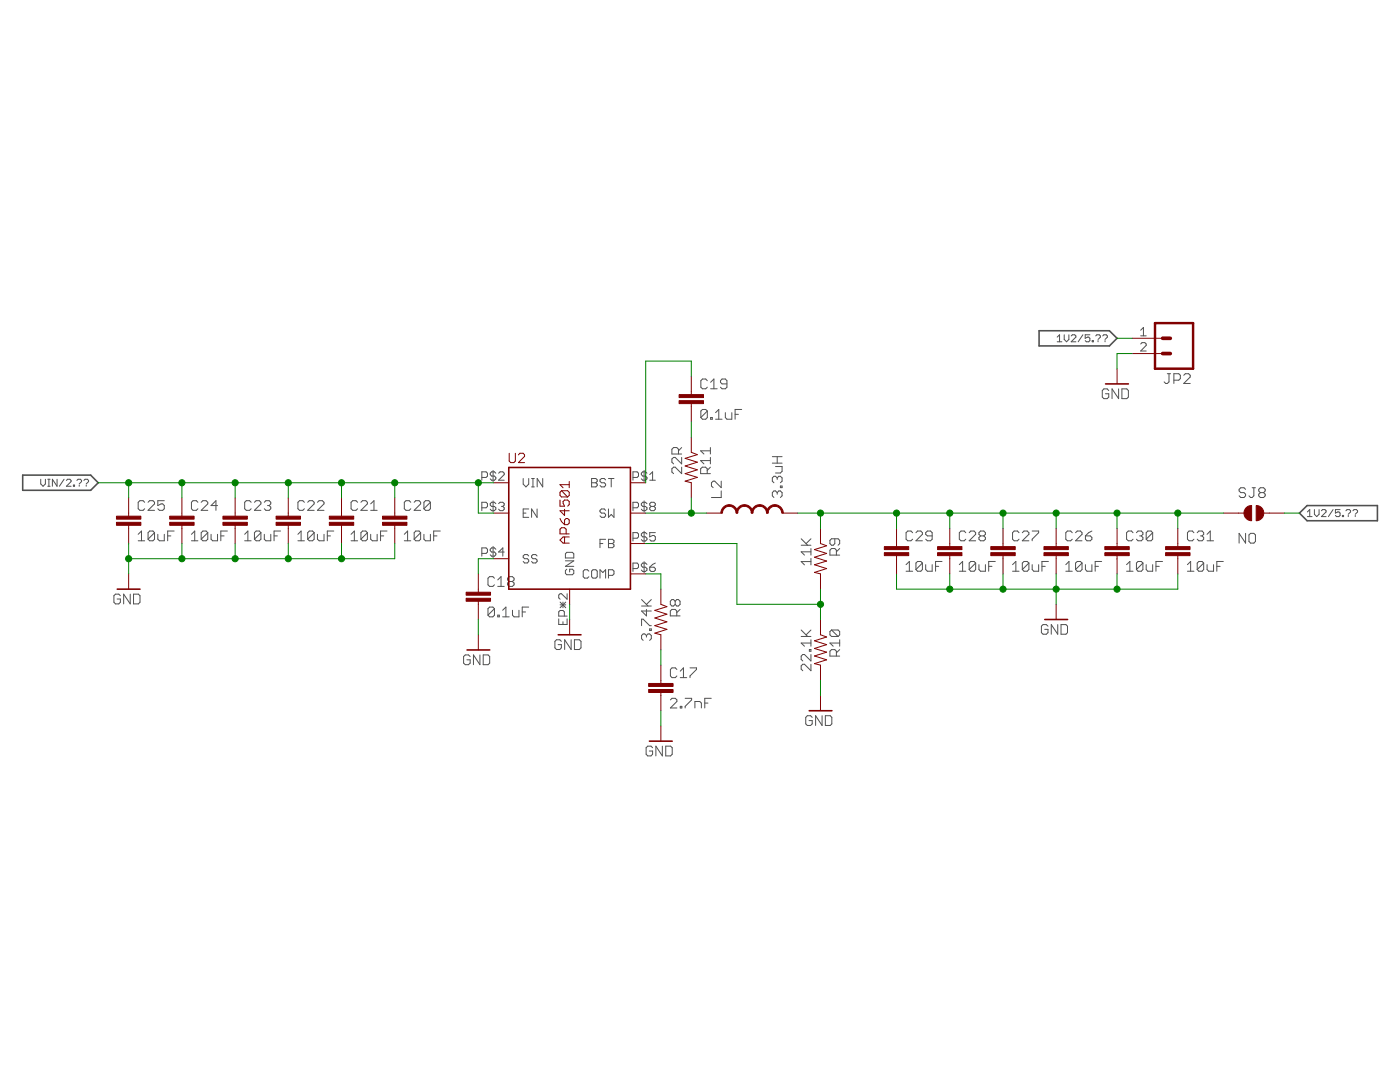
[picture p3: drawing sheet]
<svg xmlns="http://www.w3.org/2000/svg" width="279mm" height="216mm" viewBox="0 0 279 216" stroke-linecap="round" stroke-linejoin="round" font-family="sans-serif">
<g fill="none" stroke="#505050" stroke-width=".2">
<path d="M141.2 76l-.4-.4h-.6l-.3 .4v1.3l.3 .3h.6l.4-.3M141.8 77.6h1.3M141.8 76.3l.7-.7v2M145.1 76.6h-1l-.3-.3v-.3l.3-.4h.7l.3 .4v1.3l-.3 .3h-.7l-.3-.3M211 67.3l.5-.5v1.4M211 68.2h.9M212.4 66.8v.9l.5 .5 .4-.5v-.9M213.8 67l.2-.2h.5l.2 .2v.3l-.9 .9h.9M216.1 66.8l-.9 1.4M217.5 66.8h-.9v.7l.7-.2 .2 .2v.5l-.2 .2h-.5l-.2-.2M218 68h.2v.2h-.2zM218.7 67l.2-.2h.5l.2 .2v.3l-.5 .4"/>
<path d="M219.1 68v.2M220.1 67l.2-.2h.5l.2 .2v.3l-.5 .4M220.5 68v.2M221.3 77.9l-.3-.3h-.7l-.3 .3v1.3l.3 .3h.7l.3-.3v-.6h-.7M223.2 77.6v1.9l-1.3-1.9v1.9M223.9 77.6h1l.3 .3v1.3l-.3 .3h-1zM227.6 68.6l.3-.2h.6l.2 .2v.3l-1.1 1.1h1.1M227.6 65.9l.6-.6v1.7M227.6 67h1.1M233 74.6h.6M233.3 74.6v1.6l-.3 .3h-.4l-.3-.3M234.3 75.9h.9l.4-.4v-.6l-.4-.3h-.9v1.9"/>
<path d="M236.2 74.9l.4-.3h.6l.3 .3v.3l-1.3 1.3h1.3M8.1 95.6v1l.5 .4 .5-.4v-1M9.5 97h.5M9.5 95.6h.5M9.8 95.6v1.4M11.4 95.6v1.4l-.9-1.4v1.4M12.8 95.6l-.9 1.4M13.3 95.9l.2-.3h.4l.3 .3v.2l-.9 .9h.9M14.6 96.8h.3v.2h-.3zM15.3 95.9l.3-.3h.4l.3 .3v.2l-.5 .5M15.8 96.8v.2M16.7 95.9l.3-.3h.4l.3 .3v.2l-.5 .5"/>
<path d="M17.2 96.8v.2M32.8 99.9h-1.3v1l.7-.4h.3l.3 .4v.6l-.3 .3h-.7l-.3-.3M96.2 95.3h.8l.3-.3v-.6l-.3-.3h-.8v1.7M98.4 93.9v2.2M98.4 99.9v2.3M99 94.4l-.3-.3h-.6l-.3 .3v.3l.3 .3h.6l.3 .3v.2l-.3 .3h-.6l-.3-.3M99.5 94.4l.3-.3h.6l.2 .3v.3l-1.1 1.1h1.1M104.4 95.5v1.1l.6 .6 .5-.6v-1.1M106.1 97.2h.5M106.1 95.5h.5M106.4 95.5v1.7M108.3 95.5v1.7l-1.1-1.7v1.7"/>
<path d="M118.1 95.5h.8l.3 .3v.2l-.3 .3 .3 .3v.3l-.3 .3h-.8zM118.1 96.3h.8M120.9 95.8l-.3-.3h-.6l-.3 .3v.2l.3 .3h.6l.3 .3v.3l-.3 .3h-.6l-.3-.3M121.4 95.5h1.1M122 95.5v1.7M126.3 95.3h.8l.3-.3v-.6l-.3-.3h-.8v1.7M128.5 93.9v2.2M128.5 99.9v2.3M129.1 94.4l-.3-.3h-.5l-.3 .3v.3l.3 .3h.5l.3 .3v.2l-.3 .3h-.5l-.3-.3M129.7 94.7l.5-.6v1.7M129.7 95.8h1.1M135.4 90.6v-1l-.3-.3h-.7l-.3 .3v1h1.9"/>
<path d="M136 91.3v1.3l-1.3-1.3h-.3l-.3 .3v.6l.3 .4M136 93.2v1.3l-1.3-1.3h-.3l-.3 .3v.7l.3 .3M136 89.3l-.6 .7M141.1 94.5v-1l-.3-.3h-.6l-.4 .3v1h2M141.2 82l-.4-.3h-.6l-.3 .3v1.3M141.2 82v1.3l-.4 .4h-.6l-.3-.4M141.2 82l-1.3 1.3M141.8 89.3v1.3M141.8 91.3v1.3M141.8 93.2l-.7 .7M141.8 91.9h-2l.7 .7M141.8 90h-2l.7 .6"/>
<path d="M141.8 83.3h.4v.4h-.4zM142.8 83.7h1.3M142.8 82.3l.6-.6v2M143.9 98v1.3h-1.9M143.9 96v1.3l-1.3-1.3h-.3l-.3 .3v.7l.3 .3M144.8 82.3v1l.3 .4h.9v-1.4M146.7 82.7h.7M148 81.7h-1.3v2M154.1 92.4h2M154.1 91.1h2M154.8 93.1h1.3v.9l-.4 .4h-.9M155.1 98.3l-.3-.3h-.3l-.4 .3v.6l.4 .4"/>
<path d="M155.1 95.4l-.3-.4h-.3l-.4 .4v.6l.4 .3M155.1 98.3l.3-.3h.3l.4 .3v.6l-.4 .4M155.1 91.1v1.3M155.1 95.4v.3M155.1 98.3v.3M155.1 95.4l.3-.4h.3l.4 .4v.6l-.4 .3M155.7 97h.4v.3h-.4zM248.6 97.6l-.3-.3h-.7l-.3 .3v.4l.3 .3h.7l.3 .3v.3l-.3 .4h-.7l-.3-.4M249.9 97.3h.6M250.2 97.3v1.6l-.3 .4h-.3l-.3-.4M251.5 98.3l-.3 .3v.3l.3 .4h.7l.3-.4v-.3l-.3-.3M251.5 98.3l-.3-.3v-.4l.3-.3h.7l.3 .3v.4l-.3 .3"/>
<path d="M251.5 98.3h.7M24 118.9l-.3-.3h-.6l-.4 .3v1.3l.4 .3h.6l.3-.3v-.7h-.6M26 118.6v1.9l-1.3-1.9v1.9M26.6 118.6h1l.3 .3v1.3l-.3 .3h-1zM27.6 107.9h1.3M27.6 106.6l.6-.6v1.9M28.9 100.2l-.3-.3h-.7l-.3 .3v1.3l.3 .3h.7l.3-.3M29.5 100.2l.4-.3h.6l.3 .3v.3l-1.3 1.3h1.3M30.8 106.3v1.3l-.3 .3h-.6l-.4-.3M30.8 106.3l-.3-.3h-.6l-.4 .3v1.3M30.8 106.3l-1.3 1.3M31.5 106.6v1l.3 .3h1v-1.3"/>
<path d="M33.5 106.9h.6M34.8 106h-1.3v1.9M38.2 107.9h1.3M38.2 106.6l.7-.6v1.9M39.5 100.2l-.3-.3h-.7l-.3 .3v1.3l.3 .3h.7l.3-.3M40.2 100.2l.3-.3h.6l.4 .3v.3l-1.3 1.3h1.3M41.5 106.3v1.3l-.4 .3h-.6l-.3-.3M41.5 106.3l-.4-.3h-.6l-.3 .3v1.3M41.5 106.3l-1.3 1.3M42.1 106.6v1l.3 .3h1v-1.3M43.4 100.9h-1.3l1-1v1.9M44.1 106.9h.6"/>
<path d="M45.4 106h-1.3v1.9M48.8 107.9h1.3M48.8 106.6l.7-.6v1.9M50.1 100.2l-.3-.3h-.7l-.3 .3v1.3l.3 .3h.7l.3-.3M50.8 100.2l.3-.3h.7l.3 .3v.3l-1.3 1.3h1.3M52.1 106.3v1.3l-.3 .3h-.7l-.3-.3M52.1 106.3l-.3-.3h-.7l-.3 .3v1.3M52.1 106.3l-1.3 1.3M52.7 106.6v1l.4 .3h.9v-1.3M52.7 100.2l.4-.3h.6l.3 .3v.3l-.3 .4M53.4 100.9h.3M53.7 100.9l.3 .3v.3l-.3 .3h-.6l-.4-.3"/>
<path d="M54.7 106.9h.7M56 106h-1.3v1.9M59.5 107.9h1.2M59.5 106.6l.6-.6v1.9M60.7 100.2l-.3-.3h-.6l-.3 .3v1.3l.3 .3h.6l.3-.3M61.4 100.2l.3-.3h.7l.3 .3v.3l-1.3 1.3h1.3M62.7 106.3v1.3l-.3 .3h-.7l-.3-.3M62.7 106.3l-.3-.3h-.7l-.3 .3v1.3M62.7 106.3l-1.3 1.3M63.4 106.6v1l.3 .3h1v-1.3M63.4 100.2l.3-.3h.6l.4 .3v.3l-1.3 1.3h1.3M65.3 106.9h.7"/>
<path d="M66.6 106h-1.3v1.9M70.1 107.9h1.3M70.1 106.6l.6-.6v1.9M71.4 100.2l-.4-.3h-.6l-.3 .3v1.3l.3 .3h.6l.4-.3M72 100.2l.3-.3h.7l.3 .3v.3l-1.3 1.3h1.3M73.3 106.3v1.3l-.3 .3h-.7l-.3-.3M73.3 106.3l-.3-.3h-.7l-.3 .3v1.3M73.3 106.3l-1.3 1.3M74 106.6v1l.3 .3h1v-1.3M74 101.8h1.3M74 100.5l.6-.6v1.9M75.9 106.9h.7"/>
<path d="M77.2 106h-1.3v1.9M80.7 106.6l.6-.6v1.9M80.7 107.9h1.3M82 100.2l-.3-.3h-.7l-.3 .3v1.3l.3 .3h.7l.3-.3M82.7 100.2l.3-.3h.6l.3 .3v.3l-1.2 1.3h1.2M83.9 106.3v1.3l-.3 .3h-.6l-.3-.3M83.9 106.3l-.3-.3h-.6l-.3 .3v1.3M83.9 106.3l-1.2 1.3M84.6 106.6v1l.3 .3h1v-1.3M85.9 100.2l-.3-.3h-.7l-.3 .3v1.3M85.9 100.2v1.3l-.3 .3h-.7l-.3-.3M85.9 100.2l-1.3 1.3"/>
<path d="M86.6 106.9h.6M87.9 106h-1.3v1.9M96.2 101.3h.8l.3-.3v-.5l-.3-.3h-.8v1.7M96.2 110.4h.8l.3-.2v-.6l-.3-.3h-.8v1.7M98.4 109v2.3M98.7 115.4l-.3-.3h-.7l-.3 .3v1.3l.3 .3h.7l.3-.3M99 100.5l-.3-.3h-.6l-.3 .3v.3l.3 .2h.6l.3 .3v.3l-.3 .3h-.6l-.3-.3M99 109.6l-.3-.3h-.6l-.3 .3v.3l.3 .3h.6l.3 .2v.3l-.3 .3h-.6l-.3-.3M99.3 117h1.3M99.3 115.7l.7-.6v1.9M99.5 100.5l.3-.3h.6l.2 .3v.3l-.2 .2M100.1 101h.3"/>
<path d="M100.4 101l.2 .3v.3l-.2 .3h-.6l-.3-.3M100.6 110.2h-1.1l.9-.9v1.7M101.6 116l-.3-.3v-.3l.3-.3h.7l.3 .3v.3l-.3 .3M101.6 116l-.3 .4v.3l.3 .3h.7l.3-.3v-.3l-.3-.4M101.6 116h.7M104.4 102.4h.6M105.5 101.6h-1.1v1.6h1.1M105.5 110.9l-.3-.2h-.5l-.3 .2v.3l.3 .3h.5l.3 .3v.2l-.3 .3h-.5l-.3-.3M107.2 101.6v1.6l-1.1-1.6v1.6M107.2 110.9l-.3-.2h-.5l-.3 .2v.3l.3 .3h.5l.3 .3v.2l-.3 .3h-.5l-.3-.3M112.8 111.9h1.7l-1.7 1.1h1.7M113.1 113.6l-.3 .3v.5l.3 .3h1.1l.3-.3v-.5l-.3-.3h-.5v.5"/>
<path d="M113.1 110.2h1.1l.3 .3v.8h-1.7v-.8zM113.2 118.5v1.1l-1.1-1.1h-.3l-.3 .2v.6l.3 .3M117.5 114l-.3-.3h-.5l-.3 .3v1.1l.3 .3h.5l.3-.3M118.1 114l.2-.3h.6l.3 .3v1.1l-.3 .3h-.6l-.2-.3zM119.7 115.4v-1.7l.6 .5 .6-.5v1.7M119.7 108.5h.6M120.9 101.8l-.3-.2h-.6l-.3 .2v.3l.3 .3h.6l.3 .3v.2l-.3 .3h-.6l-.3-.3M120.9 107.6h-1.2v1.7M121.4 114.8h.9l.2-.3v-.5l-.2-.3h-.9v1.7M121.4 101.6v1.6l.6-.5 .5 .5v-1.6M121.4 107.6h.9l.2 .3v.3l-.2 .3 .2 .2v.3l-.2 .3h-.9zM121.4 108.5h.9"/>
<path d="M126.3 101.3h.8l.3-.3v-.5l-.3-.3h-.8v1.7M126.3 107.4h.8l.3-.3v-.5l-.3-.3h-.8v1.6M126.3 113.5h.8l.3-.3v-.6l-.3-.2h-.8v1.6M128 119.6l1.3 1.3M128.5 106v2.2M128.5 112.1v2.2M129.1 112.6l-.3-.2h-.5l-.3 .2v.3l.3 .3h.5l.3 .3v.2l-.3 .3h-.5l-.3-.3M129.1 100.5l-.3-.3h-.5l-.3 .3v.3l.3 .2h.5l.3 .3v.3l-.3 .3h-.5l-.3-.3M129.1 106.6l-.3-.3h-.5l-.3 .3v.2l.3 .3h.5l.3 .3v.3l-.3 .2h-.5l-.3-.2M129.7 113.2h.8l.3 .3v.2l-.3 .3h-.6l-.2-.3zM129.9 101l-.2-.2v-.3l.2-.3h.6l.3 .3v.3l-.3 .2M129.9 101l-.2 .3v.3l.2 .3h.6l.3-.3v-.3l-.3-.3"/>
<path d="M129.9 101h.6M130 119.6l-1 1M130.8 112.4l-.6 .2-.5 .6M130.8 106.3h-1.1v.8l.5-.3h.3l.3 .3v.6l-.3 .2h-.6l-.2-.2M134.7 120l-.3-.4h-.3l-.3 .4v.6l.3 .3h.3l.3-.3M134.7 120l.4-.4h.3l.3 .4v.6l-.3 .3h-.3l-.4-.3M134.7 120v.6M159.9 108.8h1.9M159.9 107.5l1.3 1.3M161.8 112.1h-1.9l.6 .6M161.8 109.5v1.3M161.8 111.4v1.3"/>
<path d="M161.8 110.1h-1.9l.6 .7M161.8 107.5l-.9 1M166.6 107.5v1l-.3 .3h-.4l-.3-.3v-.7l.3-.3h1.4l.3 .3v.7l-.3 .3M166.9 110.8v-1l-.3-.3h-.7l-.3 .3v1h2M167.6 109.5l-.7 .6M180.8 114h1.3M180.8 112.7l.7-.7v2M182.1 106.3l-.3-.3h-.6l-.4 .3v1.3l.4 .3h.6l.3-.3M182.8 106.3l.3-.3h.7l.3 .3v.3l-1.3 1.3h1.3M184.1 112.4l-.3-.4h-.7l-.3 .4v1.2M184.1 112.4v1.2l-.3 .4h-.7l-.3-.4M184.1 112.4l-1.3 1.2"/>
<path d="M184.7 112.7v.9l.4 .4h.9v-1.3M186 106.9h-.9l-.4-.3v-.3l.4-.3h.6l.3 .3v1.3l-.3 .3h-.6l-.4-.3M186.7 113h.6M188 112h-1.3v2M191.5 114h1.2M191.5 112.7l.6-.7v2M192.7 106.3l-.3-.3h-.6l-.3 .3v1.3l.3 .3h.6l.3-.3M193.4 106.3l.3-.3h.7l.3 .3v.3l-1.3 1.3h1.3M194.7 112.4l-.3-.4h-.7l-.3 .4v1.2M194.7 112.4v1.2l-.3 .4h-.7l-.3-.4M194.7 112.4l-1.3 1.2M195.4 112.7v.9l.3 .4h1v-1.3"/>
<path d="M195.7 106.9l-.3-.3v-.3l.3-.3h.6l.4 .3v.3l-.4 .3M195.7 106.9l-.3 .4v.3l.3 .3h.6l.4-.3v-.3l-.4-.4M195.7 106.9h.6M197.3 113h.7M198.6 112h-1.3v2M202.1 114h1.3M202.1 112.7l.6-.7v2M203.4 106.3l-.3-.3h-.7l-.3 .3v1.3l.3 .3h.7l.3-.3M204 106.3l.4-.3h.6l.3 .3v.3l-1.3 1.3h1.3M205.3 112.4l-.3-.4h-.6l-.4 .4v1.2M205.3 112.4v1.2l-.3 .4h-.6l-.4-.4M205.3 112.4l-1.3 1.2"/>
<path d="M206 106h1.3v.3l-1.3 1.3v.3M206 112.7v.9l.3 .4h1v-1.3M207.9 113h.7M209.2 112h-1.3v2M212.7 112.7l.6-.7v2M212.7 114h1.3M214 106.3l-.3-.3h-.7l-.3 .3v1.3l.3 .3h.7l.3-.3M214.7 106.3l.3-.3h.6l.3 .3v.3l-1.2 1.3h1.2M215.9 112.4l-.3-.4h-.6l-.3 .4v1.2M215.9 112.4v1.2l-.3 .4h-.6l-.3-.4M215.9 112.4l-1.2 1.2M216.6 106.9h1l.3 .4v.3l-.3 .3h-.7l-.3-.3z"/>
<path d="M216.6 112.7v.9l.3 .4h1v-1.3M217.9 106l-.6 .3-.7 .6M218.6 113h.6M219.9 112h-1.3v2M224.8 114h1.3M224.8 112.7l.7-.7v2M226.1 106.3l-.3-.3h-.6l-.4 .3v1.3l.4 .3h.6l.3-.3M226.8 106.3l.3-.3h.7l.3 .3v.3l-.3 .3M227.4 106.9h.4M227.8 106.9l.3 .4v.3l-.3 .3h-.7l-.3-.3M228.1 112.4l-.3-.4h-.7l-.3 .4v1.2M228.1 112.4v1.2l-.3 .4h-.7l-.3-.4"/>
<path d="M228.1 112.4l-1.3 1.2M228.7 112.7v.9l.4 .4h.9v-1.3M230 106.3v1.3l-.3 .3h-.6l-.4-.3M230 106.3l-.3-.3h-.6l-.4 .3v1.3M230 106.3l-1.3 1.3M230.7 113h.7M232 112h-1.3v2M237 114h1.3M237 112.7l.6-.7v2M238.3 106.3l-.3-.3h-.7l-.3 .3v1.3l.3 .3h.7l.3-.3M238.9 106.3l.3-.3h.7l.3 .3v.3l-.3 .3M239.6 106.9h.3"/>
<path d="M239.9 106.9l.3 .4v.3l-.3 .3h-.7l-.3-.3M240.2 112.4l-.3-.4h-.7l-.3 .4v1.2M240.2 112.4v1.2l-.3 .4h-.7l-.3-.4M240.2 112.4l-1.3 1.2M240.9 107.9h1.3M240.9 112.7v.9l.3 .4h1v-1.3M240.9 106.6l.6-.6v1.9M242.8 113h.7M244.1 112h-1.3v2M248.6 106.4v2l-1.3-2v2M249.6 106.4h.6l.3 .3v1.3l-.3 .4h-.6l-.3-.4v-1.3zM260.9 102.2l.5-.5v1.4"/>
<path d="M260.9 103.1h1M262.3 101.7v.9l.5 .5 .4-.5v-.9M263.7 101.9l.2-.2h.5l.2 .2v.3l-.9 .9h.9M266 101.7l-.9 1.4M267.4 101.7h-.9v.7l.5-.2h.2l.2 .2v.4l-.2 .3h-.5l-.2-.3M267.9 102.8h.2v.3h-.2zM268.6 101.9l.2-.2h.5l.2 .2v.3l-.4 .4M269.1 102.8v.3M270 101.9l.2-.2h.5l.2 .2v.3l-.4 .4M270.5 102.8v.3M93.8 131l-.3-.3h-.6l-.4 .3v1.3l.4 .3h.6l.3-.3v-.6h-.6M95.8 130.7v1.9l-1.3-1.9v1.9"/>
<path d="M96.4 130.7h1l.3 .3v1.3l-.3 .3h-1zM98.7 121.5l-.3-.4h-.7l-.3 .4v1.2M98.7 121.5v1.2l-.3 .4h-.7l-.3-.4M98.7 121.5l-1.3 1.2M99.3 122.7h.4v.4h-.4zM100.3 123.1h1.3M100.3 121.8l.7-.7v2M102.3 121.8v.9l.3 .4h1v-1.3M104.2 122.1h.7M105.5 121.1h-1.3v2M111.5 123.5v1.1h1.7v-1.1M111.8 120.1l1.1 1.2"/>
<path d="M111.8 120.7h1.1M112 128l-.3-.3h-.6l-.4 .3v1.3l.4 .3h.6l.3-.3v-.7h-.6M112.4 120.1v1.2M112.4 124.1v.5M112.6 122.9v-.8l-.2-.3h-.6l-.3 .3v.8h1.7M112.9 120.1l-1.1 1.2M114 127.7v1.9l-1.3-1.9v1.9M114.6 127.7h1l.4 .3v1.3l-.4 .3h-1zM128 124.8v-1.3h.4l1.2 1.3h.4M128 120.9h2M129 126.8l-.3-.3h-.3l-.4 .3v.6l.4 .4M129 126.8l.3-.3h.3l.4 .3v.6l-.4 .4"/>
<path d="M129 121.6v1.3l-1-1h2M129 126.8v.3M129.6 125.5h.4v.3h-.4zM133.8 139.7l.3-.4h.7l.3 .4v.3l-1.3 1.3h1.3M135.1 122.9v-1l-.4-.3h-.6l-.3 .3v1h1.9M135.1 133.6l-.3-.3h-.7l-.3 .3v1.3l.3 .3h.7l.3-.3M135.7 121.6l-.6 .6M135.8 135.2h1.3M135.8 133.9l.6-.6v1.9M136.7 139.3h1.3v.4l-1.3 1.2v.4M137.7 133.3h1.3v.3l-1.3 1.3v.3M141.9 139.3h-1.2v2"/>
<path d="M159.9 127h1.9M159.9 125.7l1.3 1.3M161.5 129.6h.3v.3h-.3zM161.8 127.7v1.2M161.8 130.6v1.3l-1.3-1.3h-.3l-.3 .3v.7l.3 .3M161.8 132.5v1.3l-1.3-1.3h-.3l-.3 .4v.6l.3 .3M161.8 128.3h-1.9l.6 .6M161.8 125.7l-.9 1M165.9 125.7l-.3 .3v.7l.3 .3h1.4M165.9 125.7h1.4l.3 .3v.7l-.3 .3M165.9 125.7l1.4 1.3M166.9 130.9v-1l-.3-.3h-.7l-.3 .3v1h2"/>
<path d="M167.6 128.3h-2l.7 .6M167.6 127.7v1.2M167.6 129.6l-.7 .7M209.1 124.9l-.3-.3h-.6l-.4 .3v1.3l.4 .4h.6l.3-.4v-.6h-.6M211.1 124.6v2l-1.3-2v2M211.8 124.6h.9l.3 .3v1.3l-.3 .4h-.9zM130.2 149.2l-.3-.3h-.6l-.4 .3v1.3l.4 .3h.6l.3-.3v-.6h-.6M132.2 148.9v1.9l-1.3-1.9v1.9M132.9 148.9h.9l.4 .3v1.3l-.4 .3h-.9zM135.8 140.9h.3v.4h-.3zM138.7 141.3v-1.3h1l.3 .3v1M140.7 140.3h.6"/>
<path d="M162.1 143.2l-.3-.4h-.7l-.3 .4v1.2l.3 .4h.7l.3-.4v-.6h-.6M164.1 142.8v2l-1.3-2v2M164.7 142.8h1l.3 .4v1.2l-.3 .4h-1z"/>
</g>
<path d="M207.4 66h14l1.5 1.5-1.5 1.5h-14zM4.5 94.8h13.6l1.5 1.5-1.5 1.5h-13.6zM259.3 102.4l1.6-1.5h14v3h-14z" fill="none" stroke="#505050" stroke-width=".32"/>
<path d="M220.6 76.6h4.6M101.5 93.3h24.3v24.3h-24.3zM23.4 117.6h4.5M93.2 129.7h4.5M111.4 126.7h4.6M208.5 123.6h4.6M129.6 147.9h4.6M161.5 141.8h4.5" fill="none" stroke="#800000" stroke-width=".32"/>
<g fill="none" stroke="#800000" stroke-width=".2">
<path d="M138 75.1v3.6M222.9 73.6v3M226 67.5h6M226 70.5h6M25.7 99.4v3.6M36.3 99.4v3.6M46.9 99.4v3.6M57.5 99.4v3.6M68.2 99.4v3.6M78.8 99.4v3.6M98.5 96.3h3M101.6 90.4v1.6l.3 .3h.7l.2-.3v-1.6"/>
<path d="M103.5 90.8l.3-.4h.6l.3 .4v.3l-1.2 1.2h1.2M111.8 99.8v1.2h.9l-.3-.6v-.3l.3-.3h.6l.3 .3v.6l-.3 .3M112.1 97.9l-.3 .3v.6l.3 .4h1.2M112.1 97.9h1.2l.3 .3v.6l-.3 .4M112.1 97.9l1.2 1.3M113.6 96.1v1.2M113.6 96.7h-1.8l.6 .6M125.8 96.3h3.1M138 87.2v3.1l1.2 .4-2.5 .8 2.5 .7-2.5 .8 2.5 .7-2.5 .8 2.5 .7-2.5 .8 1.3 .3v3.1M138 80.5v3.7M25.7 104.8v3.7M25.7 114.5v3.1"/>
<path d="M36.3 104.8v3.7M46.9 104.8v3.7M57.5 104.8v3.7M68.2 104.8v3.7M78.8 104.8v3.7M95.5 114.5v3.7M95.5 120v3.6M98.5 102.4h3M98.5 111.5h3M111.8 103.5l.3 .6 .6 .6M112.7 101.6v1.2l-.9-.9h1.8M112.7 103.8l.3-.3h.3l.3 .3v.6l-.3 .3h-.6z"/>
<path d="M112.7 107.1v1.3M113 106.5v-.9l-.3-.3h-.6l-.3 .3v.9h1.8M113.6 107.1h-1.2l-.6 .7 .6 .6h1.2M113.7 117.6v3M125.8 102.4h3.1M125.8 114.5h3.1M125.8 108.5h3.1M131.9 117.6v3l1.2 .5-2.4 .7 2.4 .8-2.4 .7 2.4 .8-2.4 .7 2.4 .8-2.4 .7 1.2 .4v3M141 102.4h3M156.2 102.4h3M163.7 105.4v3.1l1.3 .4-2.5 .8 2.5 .7-2.5 .8 2.5 .8-2.5 .7 2.5 .8-2.5 .7 1.2 .3v3.1M178.9 105.4v3.7"/>
<path d="M178.9 110.9v3.6M189.5 105.4v3.7M189.5 110.9v3.6M200.2 105.4v3.7M200.2 110.9v3.6M210.8 105.4v3.7M210.8 110.9v3.6M222.9 105.4v3.7M222.9 110.9v3.6M235.1 105.4v3.7M235.1 110.9v3.6M244.2 102.4h4.1"/>
<path d="M252.2 102.4h4.1M95.5 126.7v3M113.7 123.6v3.1M131.9 132.7v3.7M131.9 138.2v3.6M163.7 123.6v3.1l1.3 .4-2.5 .8 2.5 .7-2.5 .8 2.5 .7-2.5 .8 2.5 .8-2.5 .7 1.2 .3v3.1M163.7 138.8v3M210.8 120.6v3M131.9 144.8v3.1"/>
</g>
<g fill="#800000" stroke="#800000" stroke-width=".2">
<path d="M129.5 137.6h4.8v.6h-4.8z"/>
<path d="M129.5 136.4h4.8v.6h-4.8z"/>
<path d="M93 119.4h4.9v.6h-4.9z"/>
<path d="M93 118.2h4.9v.6h-4.9z"/>
<path d="M135.5 79.9h4.9v.6h-4.9z"/>
<path d="M135.5 78.7h4.9v.6h-4.9z"/>
<path d="M76.3 104.2h4.9v.6h-4.9z"/>
<path d="M76.3 103h4.9v.6h-4.9z"/>
<path d="M65.7 104.2h4.9v.6h-4.9z"/>
<path d="M65.7 103h4.9v.6h-4.9z"/>
<path d="M55.1 104.2h4.9v.6h-4.9z"/>
<path d="M55.1 103h4.9v.6h-4.9z"/>
<path d="M44.5 104.2h4.9v.6h-4.9z"/>
<path d="M44.5 103h4.9v.6h-4.9z"/>
<path d="M33.9 104.2h4.8v.6h-4.8z"/>
<path d="M33.9 103h4.8v.6h-4.8z"/>
<path d="M23.2 104.2h4.9v.6h-4.9z"/>
<path d="M23.2 103h4.9v.6h-4.9z"/>
<path d="M208.3 110.3h4.9v.6h-4.9z"/>
<path d="M208.3 109.1h4.9v.6h-4.9z"/>
<path d="M197.7 110.3h4.9v.6h-4.9z"/>
<path d="M197.7 109.1h4.9v.6h-4.9z"/>
<path d="M187.1 110.3h4.9v.6h-4.9z"/>
<path d="M187.1 109.1h4.9v.6h-4.9z"/>
<path d="M176.5 110.3h4.9v.6h-4.9z"/>
<path d="M176.5 109.1h4.9v.6h-4.9z"/>
<path d="M220.5 110.3h4.9v.6h-4.9z"/>
<path d="M220.5 109.1h4.9v.6h-4.9z"/>
<path d="M232.6 110.3h4.9v.6h-4.9z"/>
<path d="M232.6 109.1h4.9v.6h-4.9z"/>
</g>
<g fill="#800000" stroke="#800000" stroke-width=".2">
<path d="M144.3 101.3l.5-.4 .7-.2v.3l-.8 .3-.4 .5-.1 .6h-.3v-.5z" fill-rule="evenodd"/>
<path d="M145.5 100.7a1.68 1.68 0 0 1 1.7 1.7h-.3l-.1-.6-.4-.5-.9-.3z" fill-rule="evenodd"/>
<path d="M147.3 101.3l.5-.4 .8-.2v.3l-.9 .3-.4 .5-.1 .6h-.3z" fill-rule="evenodd"/>
<path d="M148.6 100.7a1.65 1.65 0 0 1 1.6 1.7h-.3l-.1-.6-.4-.5-.8-.3z" fill-rule="evenodd"/>
<path d="M150.6 101.1l.5-.3 .5-.1v.3l-.8 .3-.4 .5-.2 .6h-.3l.2-.8z" fill-rule="evenodd"/>
<path d="M151.6 100.7a1.68 1.68 0 0 1 1.7 1.7h-.3l-.3-.9-.5-.3-.6-.2z" fill-rule="evenodd"/>
<path d="M153.4 101.3l.5-.4 .7-.2v.3l-.8 .3-.4 .5-.1 .6h-.3v-.5z" fill-rule="evenodd"/>
<path d="M154.6 100.7a1.68 1.68 0 0 1 1.7 1.7h-.3l-.1-.6-.4-.5-.9-.3z" fill-rule="evenodd"/>
<path d="M250.7 100.9a1.51 1.51 0 0 1 1.5 1.5 1.51 1.51 0 0 1-1.5 1.5z" fill-rule="evenodd"/>
<path d="M248.7 101.3l.6-.4h.5v3a1.52 1.52 0 0 1-1.4-.9 1.52 1.52 0 0 1 .3-1.7z" fill-rule="evenodd"/>
</g>
<path d="M230.5 64.5h7.6v9.1h-7.6z" fill="none" stroke="#800000" stroke-width=".49"/>
<path d="M232 70.5h1.6M232 67.5h1.6" fill="none" stroke="#800000" stroke-width=".74"/>
<g fill="none" stroke="#008000" stroke-width=".2">
<path d="M138 75.1v-3h-9.1v24.2M222.9 67.5h3.1M226 70.5h-3.1v3.1M19.6 96.3h78.9M25.7 96.3v3.1M36.3 96.3v3.1M46.9 96.3v3.1M57.5 96.3v3.1M68.2 96.3v3.1M78.8 96.3v3.1M95.5 96.3v6.1h3M138 84.2v3"/>
<path d="M138 99.4v3M25.7 108.5v6M36.3 108.5v3M46.9 108.5v3M57.5 108.5v3M68.2 108.5v3M78.8 108.5v3h-53.1M98.5 111.5h-3v3M128.9 114.5h3v3.1M128.9 108.5h18.2v12.1h16.6M128.9 102.4h12.1M159.2 102.4h85"/>
<path d="M163.7 102.4v3M163.7 117.6v6M178.9 114.5v3.1h56.2v-3.1M178.9 102.4v3M189.5 102.4v3M189.5 114.5v3.1M200.2 102.4v3M200.2 114.5v3.1M210.8 102.4v3M210.8 114.5v6.1M222.9 102.4v3M222.9 114.5v3.1"/>
<path d="M235.1 102.4v3M256.3 102.4h3M95.5 123.6v3.1M113.7 120.6v3M131.9 129.7v3M163.7 135.8v3M131.9 141.8v3"/>
</g>
<g fill="#008000" stroke="#008000" stroke-width=".2">
<circle cx="25.7" cy="111.5" r=".61"/>
<circle cx="68.2" cy="111.5" r=".61"/>
<circle cx="57.5" cy="111.5" r=".61"/>
<circle cx="46.9" cy="111.5" r=".61"/>
<circle cx="36.3" cy="111.5" r=".61"/>
<circle cx="189.5" cy="117.6" r=".61"/>
<circle cx="200.2" cy="117.6" r=".61"/>
<circle cx="210.8" cy="117.6" r=".61"/>
<circle cx="222.9" cy="117.6" r=".61"/>
<circle cx="163.7" cy="120.6" r=".61"/>
<circle cx="95.5" cy="96.3" r=".61"/>
<circle cx="36.3" cy="96.3" r=".61"/>
<circle cx="46.9" cy="96.3" r=".61"/>
<circle cx="57.5" cy="96.3" r=".61"/>
<circle cx="68.2" cy="96.3" r=".61"/>
<circle cx="78.8" cy="96.3" r=".61"/>
<circle cx="25.7" cy="96.3" r=".61"/>
<circle cx="138" cy="102.4" r=".61"/>
<circle cx="163.7" cy="102.4" r=".61"/>
<circle cx="178.9" cy="102.4" r=".61"/>
<circle cx="189.5" cy="102.4" r=".61"/>
<circle cx="200.2" cy="102.4" r=".61"/>
<circle cx="210.8" cy="102.4" r=".61"/>
<circle cx="222.9" cy="102.4" r=".61"/>
<circle cx="235.1" cy="102.4" r=".61"/>
</g>
</svg>
